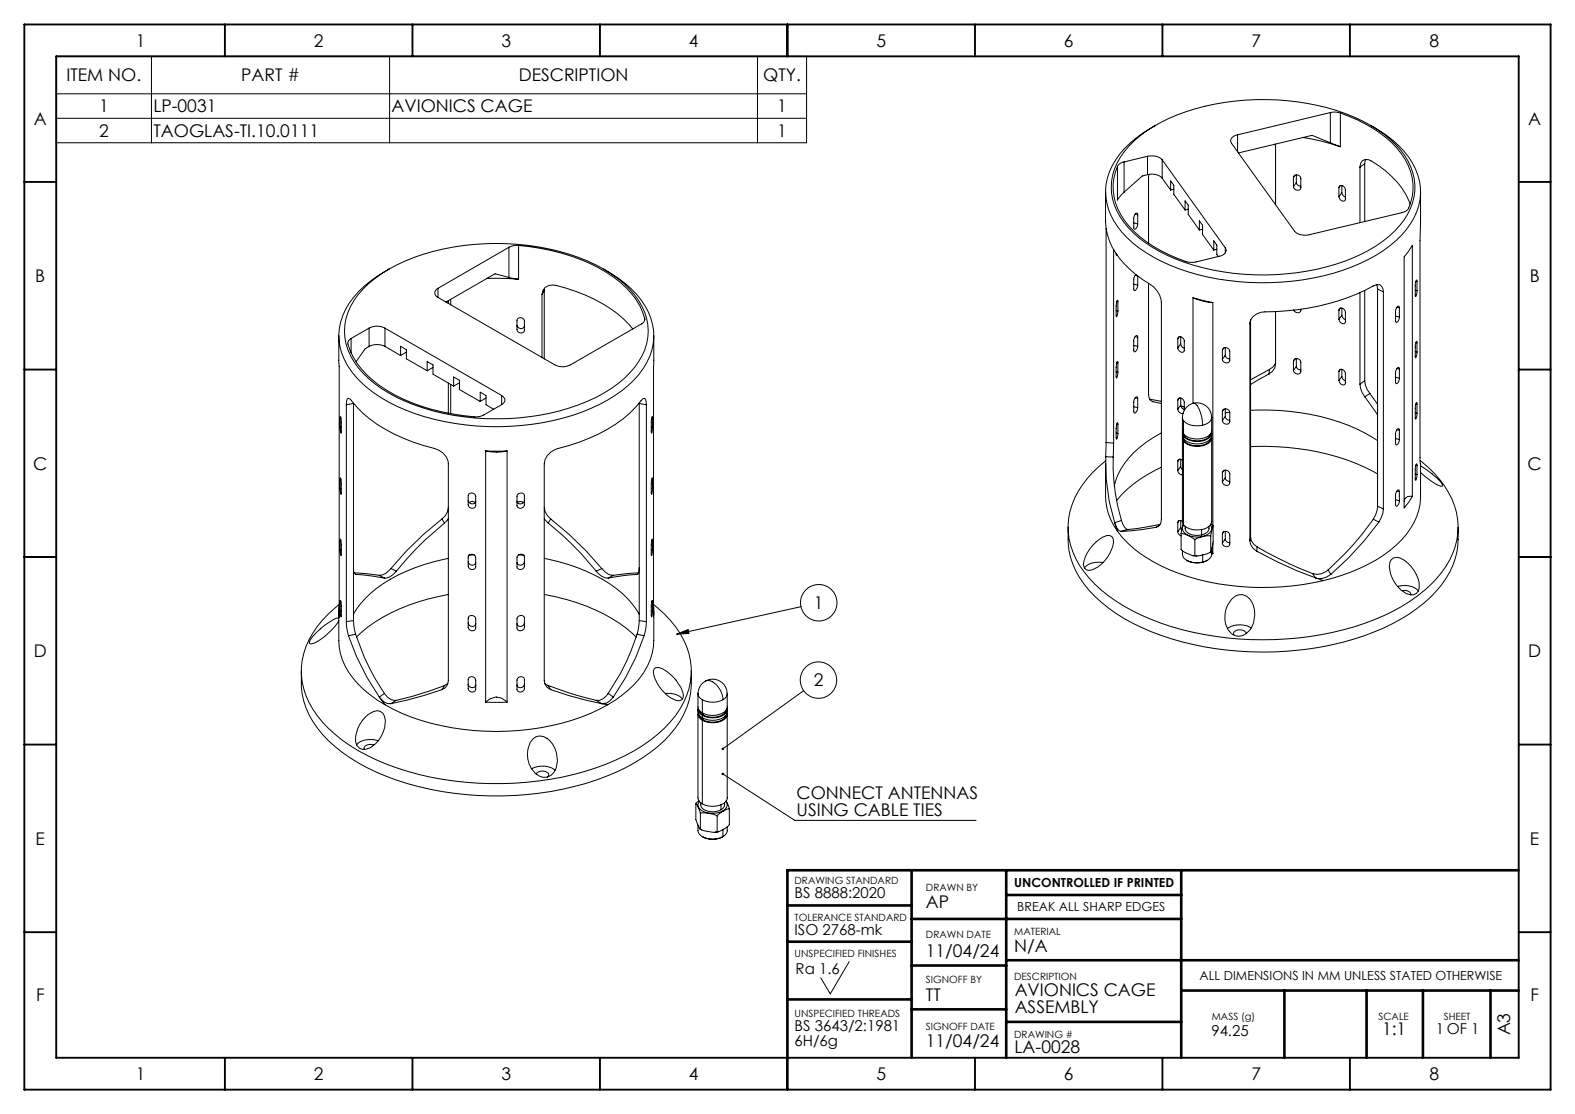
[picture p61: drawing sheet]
<svg xmlns="http://www.w3.org/2000/svg" width="420mm" height="297mm" viewBox="0 0 420 297" stroke-linecap="round" stroke-linejoin="round" font-family="sans-serif">
<defs><g id="words">
<g font-size="4.7">
<text x="36.2" y="12.4">1</text>
<text x="83.7" y="12.4">2</text>
<text x="133.7" y="12.4">3</text>
<text x="183.7" y="12.4">4</text>
<text x="233.7" y="12.4">5</text>
<text x="283.7" y="12.4">6</text>
<text x="333.7" y="12.4">7</text>
<text x="381.2" y="12.4">8</text>
<text x="17.7" y="21.7">ITEM NO.</text>
<text x="64.3" y="21.7">PART #</text>
<text x="138.3" y="21.7">DESCRIPTION</text>
<text x="203.5" y="21.7">QTY.</text>
<text x="26.4" y="29.9">1</text>
<text x="40.9" y="29.9">LP-0031</text>
<text x="104.4" y="29.9">AVIONICS CAGE</text>
<text x="207.3" y="29.9">1</text>
<text x="9" y="33.4">A</text>
<text x="407.5" y="33.4">A</text>
<text x="26.4" y="36.5">2</text>
<text x="40.9" y="36.5">TAOGLAS-TI.10.0111</text>
<text x="207.3" y="36.5">1</text>
<text x="9.4" y="75.2">B</text>
<text x="407.9" y="75.2">B</text>
<text x="8.9" y="125.2">C</text>
<text x="407.4" y="125.2">C</text>
<text x="217.1" y="162.4">1</text>
<text x="9" y="175.2">D</text>
<text x="407.5" y="175.2">D</text>
<text x="217" y="183">2</text>
<text x="212.4" y="213.1">CONNECT ANTENNAS</text>
<text x="212.4" y="217.7">USING CABLE TIES</text>
<text x="9.5" y="225.2">E</text>
<text x="408" y="225.2">E</text>
<text x="246.9" y="242.1">AP</text>
<text x="246.9" y="255">11/04/24</text>
<text x="270.4" y="253.9">N/A</text>
<text x="9.6" y="266.9">F</text>
<text x="246.9" y="266.8">TT</text>
<text x="270.6" y="265.7">AVIONICS CAGE</text>
<text x="408.1" y="266.9">F</text>
<text x="270.6" y="270.2">ASSEMBLY</text>
<text x="368.5" y="275.9">1:1</text>
<text x="246.9" y="279.2">11/04/24</text>
<text x="270.5" y="280.7">LA-0028</text>
<text x="402.7" y="276.1" transform="rotate(-90 402.7 276.1)">A3</text>
<text x="36.2" y="287.9">1</text>
<text x="83.7" y="287.9">2</text>
<text x="133.7" y="287.9">3</text>
<text x="183.7" y="287.9">4</text>
<text x="233.7" y="287.9">5</text>
<text x="283.7" y="287.9">6</text>
<text x="333.7" y="287.9">7</text>
<text x="381.2" y="287.9">8</text>
</g>
<g font-size="4">
<text x="211.9" y="239.4">BS 8888:2020</text>
<text x="211.9" y="249.2">ISO 2768-mk</text>
<text x="212.2" y="259.8">Ra 1.6</text>
<text x="211.9" y="274.9">BS 3643/2:1981</text>
<text x="382.9" y="275.7">1 OF 1</text>
<text x="211.9" y="278.9">6H/6g</text>
<text x="323" y="276.2">94.25</text>
</g>
<g font-size="3.3">
<text x="270.4" y="236.5">UNCONTROLLED IF PRINTED</text>
<text x="271.3" y="242.9">BREAK ALL SHARP EDGES</text>
<text x="319.9" y="261.3">ALL DIMENSIONS IN MM UNLESS STATED OTHERWISE</text>
</g>
<g font-size="2.7">
<text x="211.9" y="235.7">DRAWING STANDARD</text>
<text x="246.9" y="237.6">DRAWN BY</text>
<text x="211.9" y="245.5">TOLERANCE STANDARD</text>
<text x="246.9" y="250.2">DRAWN DATE</text>
<text x="270.4" y="249.2">MATERIAL</text>
<text x="211.9" y="255">UNSPECIFIED FINISHES</text>
<text x="246.9" y="262.2">SIGNOFF BY</text>
<text x="270.4" y="261.3">DESCRIPTION</text>
<text x="211.9" y="271.2">UNSPECIFIED THREADS</text>
<text x="246.9" y="274.5">SIGNOFF DATE</text>
<text x="323.1" y="271.9">MASS (g)</text>
<text x="367.6" y="271.9">SCALE</text>
<text x="385" y="271.9">SHEET</text>
<text x="270.4" y="276.7">DRAWING #</text>
</g>
</g></defs>
<g fill="none" stroke="#000" stroke-width=".5">
<path d="M6.5 6.5h407v284h-407zM15 15h390v267h-390zM60 6.5v8.5M110 6.5v8.5M160 6.5v8.5M210 6.5v8.5M260 6.5v8.5M310 6.5v8.5M360 6.5v8.5M6.5 48.5h8.5M405 48.5h8.5M6.5 98.5h8.5"/>
<path d="M405 98.5h8.5M6.5 148.5h8.5M405 148.5h8.5M6.5 198.5h8.5M405 198.5h8.5M6.5 248.5h8.5M405 248.5h8.5M60 282v8.5M110 282v8.5M160 282v8.5M210 282v8.5M260 282v8.5"/>
<path d="M310 282v8.5M360 282v8.5"/>
</g>
<g fill="none" stroke="#000" stroke-width=".7">
<path d="M243.1 232v50M268.3 232v50M268.3 238.6h46.7M315 232v50M405 232h-195v50M210 241.4h33.1M210 251.1h33.1M243.1 245h71.9M243.1 257.4h25.2M268.3 256h136.7M210 266.4h33.1M243.1 269.1h25.2"/>
<path d="M268.3 272.4h46.7M315 264.1h90M342.5 264.1v17.9M364.4 264.1v17.9M379.4 264.1v17.9M397.5 264.1v17.9"/>
</g>
<g fill="none" stroke="#000" stroke-width=".27">
<path d="M15 15h200.1v23.1h-200.1zM40.4 15v23.1M103.9 15v23.1M202 15v23.1M15 25h200.1M15 31.5h200.1M302.4 37.6a44 44 0 0 1 21.6-9.8 65.7 65.7 0 0 1 37.1 3.4 29.5 29.5 0 0 1 14.3 11.7 14.6 14.6 0 0 1-2.2 17.2 38 38 0 0 1-19.6 11.1 65.5 65.5 0 0 1-42.2-3 27.7 27.7 0 0 1-13.6-12 14.8 14.8 0 0 1 3.2-17.2zM308.2 33.4a26.3 26.3 0 0 0-12.4 12.4 15.5 15.5 0 0 0 3.4 16.1 40.4 40.4 0 0 0 20.2 11.3 68.4 68.4 0 0 0 43.4-3 27.4 27.4 0 0 0 15-13.7 15.3 15.3 0 0 0-3.4-16.1 31.7 31.7 0 0 0-8.9-7M330 35.9v4.6M340 38.4l.1 16.2M347.5 36.7a54.9 54.9 0 0 1 9.9 2.4M354.8 30l1.3-.1 1.3 .2"/>
<path d="M354.8 38.1l2.6 1M354.8 30l-24.8 5.9M354.8 38.1l-4.9-2-19.7 4.7M354.8 30v8.1M357.4 30.1a35.5 35.5 0 0 1 15.2 9.5 14.5 14.5 0 0 1 2.9 16.1l-.5 .5-1.1 .5-24.8 5.9a4.1 4.1 0 0 1-3.9-.9l-16.8-23.5a1.6 1.6 0 0 1 1.6-2.3M357.4 30.1v9M294.8 51.1v8.1a17.6 17.6 0 0 0 6.6 12.7l3.4 2.7a8.1 8.1 0 0 1 4.8 5.3l.1 58.6-.2 1-.5 .7-.7 .4M298 44.3a14.7 14.7 0 0 0 3 16 34.4 34.4 0 0 0 16.5 9.7l1.4-.2 6.2-1.5a1.6 1.6 0 0 0 1.6-2.2M298 44.3v9l1.8-2.1M299.8 43.2a2.42 2.42 0 0 0-1.8 1.1M299.8 43.2v8M302.3 59.4l1.1 .3"/>
<path d="M302.7 57.1l.7 .2M303.4 57.3v-.4h-.5l-.6 1.1 .2 3.1 .5-.2 .4-1.2M303.4 57.3v2.4M306 41.7a4 4 0 0 1 3.9 .9M306 46.6a4 4 0 0 1 3.9 .9M306 41.7l-6.2 1.5M306 41.7v4.9M306 46.6l-1.4 .3-4.8 4.3M306.4 46.5l-.1 18.3M309.9 42.6l16.8 23.5M309.9 47.5l2.3 3.2M309.9 42.6v4.9"/>
<path d="M312.2 50.7v-2.5l.8 1.2v2.4l3 4.2M313 50.4l-.8 .3M316 56v-2.5l.9 1.2v2.4l2.9 4.2M316.9 55.8l-.9 .2M344.9 47.3a1.02 1.02 0 0 1 1.1-.7 1.02 1.02 0 0 1 .9 1v2.4a1.02 1.02 0 0 1-1.1 .7 1.02 1.02 0 0 1-.9-.9M344.9 47.3v2.5M345.4 46.7l-.5 .6M345.7 48.7l.4 .7 .8 .2M345.7 46.6v2.1M345.7 48.7l-.8 1.1M357 50a.85 .85 0 0 1 1-.5 .85 .85 0 0 1 .7 .8l.1 2.8a.84 .84 0 0 1-.9 .5 .84 .84 0 0 1-.7-.8l-.2-.3M357 50v2.5"/>
<path d="M357.5 49.5l-.5 .5M357.8 51.4l.2 .6 .8 .5M357.8 49.5v1.9M357.8 51.4l-.8 1.1M362.7 44.6l.1-1.1a1.78 1.78 0 0 1 2.8-.6 22.7 22.7 0 0 1 10.5 11.5M362.7 44.6v14.8M363.9 43.7v15.4M363.9 43.7l-1.2 .9M364.2 42.5l-.3 1.2M378.8 51.1l-.1 72.5M96.8 77.1a41.7 41.7 0 0 1 21.4-10.7 65.1 65.1 0 0 1 40.7 4.2 25.6 25.6 0 0 1 13 12.7 15.1 15.1 0 0 1-4 16.2 39 39 0 0 1-18.7 10.1 65.2 65.2 0 0 1-43.4-3.6 26 26 0 0 1-13-12.7 15 15 0 0 1 4-16.2zM103.7 71.8l-1 .6"/>
<path d="M116.8 79.3l31.1 18a4.5 4.5 0 0 0 4.3 0l18.9-10.9a1.37 1.37 0 0 0 .8-1.5M116.8 76.9a1.28 1.28 0 0 0-.9 1.2 1.28 1.28 0 0 0 .9 1.2M116.8 76.9v2.4M120.2 79.8v1.5M129.9 74.2l8.4 .2M135.7 74l2.6 .4M135.7 65.9l-18.9 11M135.7 74l-3.7-1-13.1 7.5M135.7 65.9v8.1M138.3 65.4a51.9 51.9 0 0 1 25.3 8.5 20.4 20.4 0 0 1 8.3 11M138.3 65.4l-1.4 .1-1.2 .4M138.3 65.4v9"/>
<path d="M144.5 78.5a2.7 2.7 0 0 1 3.8-2.4 40 40 0 0 1 19.4 10.4l1 1.2M144.5 78.5v16.8M145.1 77.4v18.3M145.1 77.4l-.6 1.1M145.2 76.9l-.1 .5M161 71.8a25.6 25.6 0 0 1 12.6 13.1 15.1 15.1 0 0 1-3.2 14.9 39.1 39.1 0 0 1-20.3 11.7 67.8 67.8 0 0 1-44.2-3.1 28.6 28.6 0 0 1-14.1-12.6 15.1 15.1 0 0 1 2.5-16.5 28.7 28.7 0 0 1 8.4-6.9M295 60.9v57.1M297 66.5v51.6M297.6 67.7l.1 .4 .2-.2M297.6 67.7h.1M302.3 75.8l1.1 .2M302.7 73.4l.7 .2v2.4"/>
<path d="M303 73.2l-.7 1.1 .2 3.2 .3-.1 .3-.5 .3-.9M306.3 75.6v29.6l.1 .8 .4 .7 .6 .4 2.3 .5M318.1 79.4l5.3 1.3M318.1 79.4l3 1 2.3 .3M318.1 79.4v28.1M319.8 61.3v-2.4l.9 1.1v2.5l3 4.2M320.7 61.1l-.9 .2M323.7 66.7v-2.5l.8 1.2v2.4l.4 .6M324.5 66.5l-.8 .2M326.7 66.1v1.3M362.7 78v24.4M363.9 77.4v24.1"/>
<path d="M367.1 75.9l.2 1.2M367.3 77.1v57.9M367.3 77.1l1.6 .7M368.9 77.8a1.64 1.64 0 0 0-1.8-1.9 63.8 63.8 0 0 1-30.7 7.3 3.5 3.5 0 0 0-3.1 3.1M368.9 77.8v57.9M376.6 65.4v67l-2.2 3v-66.9zM377.4 77.4l.5 .1M377.6 75l.3 .1M377.9 75.1l-.1-.5-.4 1.3 .1 3.2 .4-1.6M377.9 75.1v2.4M90.3 89.5l.2 75.1v-3.2M93.6 90.2a1.43 1.43 0 0 0-.8 1.5 21.9 21.9 0 0 0 10.2 12.3 54.1 54.1 0 0 0 24.5 7.1l1.5-.5 4.8-2.7"/>
<path d="M93.6 90.2v3.9M98.4 87.5a4.5 4.5 0 0 1 4.3 0M98.4 92.4a4.8 4.8 0 0 1 4.3 0M98.4 87.5l-4.8 2.7M98.4 87.5v4.9M98.4 92.4l-1 .6-2.4 3.4M102.7 87.5l31.1 17.9M102.7 92.4l4.1 2.4M102.7 87.5v4.9M106.8 94.8v-2.5l1.6 .9v2.5l5.5 3.1M108.4 93.9l-1.6 .9M113.9 98.8v-2.4l1.6 .9v2.5l5.5 3.1"/>
<path d="M115.5 98l-1.6 .8M119.6 80.1v.8M137.9 86.7a1.01 1.01 0 0 0 .9 .9 1.01 1.01 0 0 0 1-.7M138.1 84.9a1.07 1.07 0 0 1 1.7 .7v2.4a1.01 1.01 0 0 1-1 .8 1.01 1.01 0 0 1-.9-.9v-2.5zM171.9 84.9v.5M174.3 89.5v75.1v-3.2M297.6 82.8l.5 .1M297.6 99.1l.5 .1M297.8 80.4h.3M297.8 96.7l.3 .1M298.1 96.8l-.1-.5-.4 1.6 .1 2.9 .4-1.6M298.1 80.4l-.1-.4-.4 1.6 .1 2.9 .4-1.6"/>
<path d="M298.1 80.4v2.5M298.1 96.8v2.4M302.3 92.1l1.1 .3M302.7 89.7l.7 .2M303.4 89.9l-.2-.4h-.3l-.6 1.1 .2 3.2 .3-.1 .3-.4 .3-.9M303.4 89.9v2.5M314.1 90.3a.76 .76 0 0 1 .7-.6 .76 .76 0 0 1 .8 .6l.2 .5v2.6a.76 .76 0 0 1-.7 .6 .76 .76 0 0 1-.8-.6l-.2-.6M314.1 90.3v2.5M314.5 89.8l-.4 .5M314.9 91.7l.1 .5 .8 .6M314.9 89.8v1.9M314.9 91.7l-.8 1.1"/>
<path d="M323.4 80.7v59.5M326 93.3a1.03 1.03 0 0 1 1.1-.6 1.03 1.03 0 0 1 .8 .9v2.5a1.03 1.03 0 0 1-1.1 .6 1.03 1.03 0 0 1-.8-.9M326 93.3v2.5M326.4 92.7l-.4 .6M326.7 94.7l.5 .8 .7 .2M326.7 92.7v2M326.7 94.7l-.7 1.1M333.3 86.3v57.9M333.5 85.5v57.5M333.5 85.2l-.2 1.1M338.4 99.7l-4.9 2.8M338.5 98.5l-.1 1.2"/>
<path d="M338.5 98.5l-5 2.7M340.1 96.7l-.6 1.1-1 .7M340.1 83.1v13.9l-.2 1.1-.6 1-.9 .6M344.9 96.3a1.02 1.02 0 0 1 1.1-.7 1.02 1.02 0 0 1 .9 1v2.4a1.02 1.02 0 0 1-1.1 .7 1.02 1.02 0 0 1-.9-.9M344.9 96.3v2.5M345.4 95.7l-.5 .6M345.7 97.7l.4 .7 .8 .2M345.7 95.6v2.1M345.7 97.7l-.8 1.1M346.9 82.4a.96 .96 0 0 1-.9 1 .96 .96 0 0 1-1-.7M357 82.7a.85 .85 0 0 1 1-.6 .85 .85 0 0 1 .7 .8l.1 2.9a.84 .84 0 0 1-.9 .5 .84 .84 0 0 1-.7-.8l-.2-.4M357 99a.85 .85 0 0 1 1-.5 .85 .85 0 0 1 .7 .7l.1 2.9a.83 .83 0 0 1-.9 .5 .83 .83 0 0 1-.7-.8l-.2-.3"/>
<path d="M357 82.7v2.4M357 99v2.5M357.5 82.1l-.5 .6M357.5 98.5l-.5 .5M357.8 84.1l.2 .5 .8 .6M357.8 82.2v1.9M357.8 98.5v1.9M357.8 84.1l-.8 1M372.1 84.3l1.1 .2M372.5 81.9l.7 .2M372.5 98.2l.7 .2M373.2 98.4l-.2-.4h-.3l-.6 1.1 .2 3.2 .7-.5 .2-.9"/>
<path d="M373.2 82.1l-.2-.5-.3 .1-.6 1.1 .2 3.1 .7-.5 .2-.9M373.2 82.1v2.4M373.2 98.4v2.5M377.4 93.7l.5 .1M377.6 91.3l.3 .1M377.9 91.4l-.1-.4-.4 1.2 .1 3.2 .4-1.6M377.9 91.4v2.4M90.7 111.5l.1-.4 .2 1.1-.1 3.3-.2-1.6M90.7 111.5v2.4M90.7 111.5h.2M90.7 113.9h.3M92.4 107.9l.2-1.5 .4-.2 .4 .2a33.9 33.9 0 0 0 16.7 11.5l5.7 1.7a4.7 4.7 0 0 1 3.8 4v57.9l-.3 1-.6 .8-.8 .6"/>
<path d="M92.4 107.9v57.8M92.4 107.9l1.9-.3v57.8M119.6 102.1v8.1M120.2 102.5v7.8M121 102.9v-2.4l1.5 .9v2.5l5.6 3.1M122.5 102.1l-1.5 .8M128.1 107v-2.4l1.5 .9v2.4l2.1 1.2M129.6 106.1l-1.5 .9M133.8 105.4a1.28 1.28 0 0 1 .9 1.3 1.28 1.28 0 0 1-.9 1.2M133.8 105.4v2.5M172.4 107.9l-.2-1.4-.3-.3-.4 .1a34.2 34.2 0 0 1-16.9 11.6l-2.8 .9a7.7 7.7 0 0 0-6.5 3.7l-.2 1.1v57.9l.2 1 .6 .8 1 .6M172.4 107.9v57.8"/>
<path d="M172.4 107.9l-1.9-.3v57.8M173.7 113.9h.3M173.8 111.5h.2M174 111.5l-.1-.4-.2 1.2v3.2l.3-1.6M174 111.5v2.4M295 118l-.1 3.8M295 118l2 .1M297 118.1l-.1 3.7M297.6 115.4l.5 .2M297.8 113l.3 .1M298.1 113.1l-.1-.4-.4 1.5 .2 2.9 .3-1.5M298.1 113.1v2.5"/>
<path d="M302.3 108.4l1.1 .3M302.7 106.1l.7 .2M303.4 106.3l-.2-.5-.3 .1-.6 1 .2 3.2h.3l.3-.5 .3-.9M303.4 106.3v2.4M306.6 106.4l3.1 .6M309.7 115.4a23.8 23.8 0 0 0-12.2 12.9l-.4 1.3M314.1 109.1a1.18 1.18 0 0 0 1.5 1.1M314.1 106.6a.76 .76 0 0 1 .7-.6 .76 .76 0 0 1 .8 .6l.2 .6v2.2M314.1 106.6v2.5M314.5 106.1l-.4 .5M314.9 108l.1 .6 .8 .6M314.9 106.1v1.9"/>
<path d="M314.9 108l-.8 1.1M314.9 108.2l.9 .3M315.3 111.3v3.5l.3 .9M315.3 115.5l.3 1.5M315.3 116.8v22.3l.3 .8M315.3 111.3l.3 .8M315.3 115.1l.3 1.2M315.3 116.4l.3 1.2M315.6 115.6l.2 .6M315.6 116.9l.2 .7M315.6 112.1a5.2 5.2 0 0 0 5.1 1.3M315.6 112.1v3.6"/>
<path d="M315.6 116.3v.7M315.6 117.6v22.3M315.8 115.9v.3M315.8 117.2v.4M318.3 107.5a3.9 3.9 0 0 0-3 3.8M318.3 107.5a3.9 3.9 0 0 1 4.8 3.8M318.3 107.5h.1a4.9 4.9 0 0 1 2.1 3.7l.2 2.2M322.9 115.6a2.68 2.68 0 0 1-2.7 1.9 4.7 4.7 0 0 1-4.4-1.3M322.9 116.9a2.68 2.68 0 0 1-2.7 1.9 4.8 4.8 0 0 1-4.4-1.2M323.1 115.1a2.4 2.4 0 0 1-2.4 2.4 5.5 5.5 0 0 1-5.1-1.2M323.1 116.4a2.4 2.4 0 0 1-2.4 2.4l-.8 .2a4.8 4.8 0 0 1-4.3-1.4M323.1 111.3v3.5a2.56 2.56 0 0 1-2.4 2.1 5.6 5.6 0 0 1-5.1-1.2"/>
<path d="M323.1 115.5a2.1 2.1 0 0 1-1.6 2.4 5.6 5.6 0 0 1-5.9-.9M323.1 116.8v22.3a2.89 2.89 0 0 1-3.2 2.1 5 5 0 0 1-4.3-1.3M323.1 111.3a2.63 2.63 0 0 1-2.4 2.1M326 109.7a1.03 1.03 0 0 1 1.1-.7 1.03 1.03 0 0 1 .8 1v2.4a1.02 1.02 0 0 1-1 .7 1.02 1.02 0 0 1-.9-1M326 109.7v2.4M326.4 109.1l-.4 .6M326.7 111.1l.5 .7 .7 .2M326.7 109v2.1M326.7 111.1l-.7 1M327.9 109.9l-1.2 .2M333.5 109.4a60.2 60.2 0 0 1 30.6 6.1l3.2 2M333.5 119.1a63.2 63.2 0 0 1 33.8 7.3"/>
<path d="M357.8 100.4l.2 .6 .8 .5M357.8 100.4l-.8 1.1M362.7 102.4l.5 2.3 .8 1.1M363.9 101.5l.2 1.2 1.2 2.2M363.9 101.5l-1.2 .9M364 105.8l3.3 4.8M365.3 104.9l-1.3 .9M365.3 104.9l2 2.9M372.1 100.6l1.1 .3M372.1 116.9l1.1 .3M372.5 114.6l.7 .1M373.2 114.7l-.2-.4-.3 .1-.6 1 .2 3.2 .7-.5 .2-.9"/>
<path d="M373.2 114.7v2.5M377.4 110.1l.5 .1M377.6 107.7h.3M377.9 107.7l-.1-.4-.4 1.2 .1 3.2 .4-1.5M377.9 107.7v2.5M90.7 127.8l.1-.4 .2 1.1-.1 3.3-.2-1.6M90.7 127.8v2.4M90.7 127.8h.2M90.7 130.2h.3M117.9 138.4l-4.9 4-4.6 4.5-4.2 4.7M117.9 138.4l.6 1M118.5 139.4a81.2 81.2 0 0 0-12.8 12.9"/>
<path d="M119.6 135.3l-.2 1-.6 1.1-.9 1M119.6 138.2l-1.1 1.2M124.8 133.4a1.04 1.04 0 0 0 1 .9 1.04 1.04 0 0 0 1.1-.7M125.1 131.7a1.12 1.12 0 0 1 1.8 .6v2.5a1.04 1.04 0 0 1-1.1 .7 1.04 1.04 0 0 1-1-.9v-2.5zM125.1 134l.2-.1a1.04 1.04 0 0 1 1.4 .1M129.5 120.2h5.7M129.5 120.2l2.9 .3 2.8-.3M129.5 120.2v67M135.2 120.2v67M138 134l.6-.3 1 .3M138.1 131.8a.99 .99 0 0 1 1-.4 .99 .99 0 0 1 .7 .7v2.5a1.01 1.01 0 0 1-.9 .9 1.01 1.01 0 0 1-1-.7v-2.5zM139.8 133.4a1.01 1.01 0 0 1-.9 .9 1.01 1.01 0 0 1-1-.7"/>
<path d="M145.1 135.3l.2 1.1 .7 1.1 .9 .9M145.1 138.3l1.1 1.1M146.2 139.4a84.5 84.5 0 0 1 12.8 12.9M146.9 138.4l4.8 4 4.6 4.5 4.2 4.7M146.9 138.4l-.7 1M173.7 130.2h.3M173.8 127.8h.2M174 127.8l-.1-.4-.2 1.3 .1 3.1 .2-1.6M174 127.8v2.4M294.8 123.6v8.8a15.8 15.8 0 0 0 3.2 9.3M294.9 121.8l.1 5.9 .8 5.9 1.5 5.7M294.9 121.8h2"/>
<path d="M296.9 121.8a52.8 52.8 0 0 0 2.1 16.9M297.3 139.3a3.1 3.1 0 0 0 1.6 2.4M297.3 139.3l.7 2.4M299 138.7a2.71 2.71 0 0 0 1.8 2.5M299 138.7l-1.7 .6M309.4 139.8l-8.6 1.4M309.7 124.6a32.5 32.5 0 0 0-12 8.9M314.1 125.4l.5 .9 .7 .3M314.1 123v2.4M314.1 139.3v2.4M314.5 122.4l-.4 .6M314.5 138.8l-.4 .5"/>
<path d="M314.9 124.4l.4 .8M314.9 122.4v2M314.9 138.8v1.9M314.9 124.4l-.8 1M315.3 122.7a.67 .67 0 0 0-.7-.3 .67 .67 0 0 0-.5 .6M315.3 139a.67 .67 0 0 0-.7-.3 .67 .67 0 0 0-.5 .6M315.5 139.7l-.5 2.6M315.7 140a1.68 1.68 0 0 0 .9 2.6 6.1 6.1 0 0 0 4.1 .4M322.8 140a1.55 1.55 0 0 1-.7 2.4l-1.4 .6M322.9 139.7l.6 .6M326 126a1.03 1.03 0 0 1 1.1-.6 1.03 1.03 0 0 1 .8 .9v2.4a1.02 1.02 0 0 1-1 .7 1.02 1.02 0 0 1-.9-.9M326 126v2.5"/>
<path d="M326.4 125.4l-.4 .6M326.7 127.4l.5 .7 .7 .2M326.7 125.3v2.1M326.7 127.4l-.7 1.1M366.2 138.4a79 79 0 0 1-12 13.5M366.2 138.4l1.5 .8M367.3 135l-.4 2.2-.7 1.2M367.3 135l1.6 .7M367.7 139.2l-3.9 4.9-4.2 4.7-4.7 4.3M368.9 135.7l-.1 1.1-1.1 2.4M372.1 133.2l1.1 .3M372.5 130.9l.7 .2"/>
<path d="M373.2 131.1l-.2-.5-.3 .1-.6 1.1 .2 3.1 .7-.5 .2-.9M373.2 131.1v2.4M376.6 132.4a1.58 1.58 0 0 0-2.2 1.3M377.4 126.4l.5 .1M377.6 124h.3M377.9 124l-.1-.4-.4 1.3 .1 3.2 .4-1.6M377.9 124v2.5M378.7 122.8a24.6 24.6 0 0 1 10 15.6 20.8 20.8 0 0 1-7.2 17.5 51.9 51.9 0 0 1-23.3 12 85 85 0 0 1-51.3-2.8 39.4 39.4 0 0 1-19-14.3 18.8 18.8 0 0 1 2-23.2l1.5-1.6 3.4-3.1M378.8 123.6v8.8a18.4 18.4 0 0 1-8.1 14.3 46.9 46.9 0 0 1-17.8 8.1M378.8 124.2a20.6 20.6 0 0 1 5.9 5.1v.3a4.4 4.4 0 0 1-2.9-1.2l-3-2.4M90.7 144.1l.1-.4 .2 1.2-.1 3.3-.2-1.6M90.7 144.1v2.5"/>
<path d="M90.7 144.1h.2M90.7 146.6h.3M94.3 151.4v.9l.2 .6 .3 .2 7.7 1M94.4 152.7l6.7 .7M101.1 153.4l1.4 .7M104.2 151.6a4.1 4.1 0 0 1-3.1 1.8M104.2 151.6l1.5 .7M105.7 152.3a3.9 3.9 0 0 1-3.2 1.8M119.6 148.9a44.8 44.8 0 0 0-20.9 9.4 20.5 20.5 0 0 0-4.4 5.4M119.6 158.5a48 48 0 0 0-23.3 10.1l-1.2 1.2M124.8 149.8a1.04 1.04 0 0 0 1 .9 1.04 1.04 0 0 0 1.1-.7M125.1 148a1.12 1.12 0 0 1 1.8 .7v2.4a1.03 1.03 0 0 1-1.1 .7 1.03 1.03 0 0 1-1-.9v-2.4z"/>
<path d="M126.4 147.9l-1.4 .2M138.1 148.1a.99 .99 0 0 1 1-.4 .99 .99 0 0 1 .7 .8v2.4a1.01 1.01 0 0 1-.9 .9 1.01 1.01 0 0 1-1-.7v-2.4zM138.3 147.9l1.4 .2M139.8 149.8a1.01 1.01 0 0 1-.9 .9 1.01 1.01 0 0 1-1-.7M145.1 148.9a45.1 45.1 0 0 1 20.9 9.4 22.5 22.5 0 0 1 4.5 5.4M145.1 158.5a48.6 48.6 0 0 1 23.7 10.5l.9 .9M159 152.3a4.1 4.1 0 0 0 3.2 1.8M160.5 151.6a3.7 3.7 0 0 0 3 1.8M160.5 151.6l-1.5 .7M163.5 153.4l-1.3 .7M170.3 152.7l-6.8 .7M170.5 151.4l-.1 1-.2 .6-.3 .1-7.7 1"/>
<path d="M173.7 146.6h.3M173.8 144.1h.2M174 144.1l-.1-.4-.2 1.3v3.1l.3-1.5M174 144.1v2.5M284.8 140.5a21.7 21.7 0 0 0 7.2 18.5 51.5 51.5 0 0 0 23.1 12.1 84.7 84.7 0 0 0 53.9-3.7 39.4 39.4 0 0 0 16.6-13.2 20.8 20.8 0 0 0 3.2-13.7M291.4 145.3a8.6 8.6 0 0 1 3.8-2.5h.8l.5 .3a3.9 3.9 0 0 1-.5 4.4 8.4 8.4 0 0 1-5.7 4.6l-.6-.2-.5-.4a4.5 4.5 0 0 1 .8-4.2zM294.1 150a5.1 5.1 0 0 0-4.9 1.4M298 141.7a33.1 33.1 0 0 0 16.4 11.2 69.3 69.3 0 0 0 38.5 1.9M300.8 141.2l-1.9 .5M308.3 140.6l-3.6 .6-5.8 .5M309.2 140l-.9 .6M314.1 141.7l.2 .7 .7 .5"/>
<path d="M314.9 140.7l.2 .6M314.9 140.7l-.8 1M315 142.3l1.8 .5 1.8 1.1M315 142.3v4.2a7 7 0 0 0 3.6 1.6M315.3 146.8a2.36 2.36 0 0 0 2 3 6.3 6.3 0 0 0 3.4 .1M316.1 140.4a1.92 1.92 0 0 0 1.9 2.2h2.4M316.4 149.4l.2 .1a6 6 0 0 0 4 .4M318.2 148.2h1M318.6 143.9v4.2M320.4 141.2v1.4M320.7 143h.1M320.7 147.9v2"/>
<path d="M320.7 149.9h-.1M320.7 143l-2.1 .9M320.7 148l-1 .2-1.1-.1M322 149.4l-1.4 .5M322.4 140.4a1.98 1.98 0 0 1-2 2.2M322.9 142.9l-1.1-.1-1.1 .2M322.9 147.1l-1.1 .6-1.1 .3M322.9 142.9v4.2M322.9 147.1l-.2 .2M323.1 146.4a2.62 2.62 0 0 1-2.4 3.5M323.1 147.6h.3M323.1 147.1l.3 .5"/>
<path d="M323.4 144.9v2.7M323.5 140.3l-.6 2.6M323.5 140.3v4.2l-.6 2.6M326 142.3a1.03 1.03 0 0 1 1.1-.6 1.03 1.03 0 0 1 .8 .9v2.5a1.02 1.02 0 0 1-1.1 .6 1.02 1.02 0 0 1-.8-.9M326 142.3v2.5M326.4 141.7l-.4 .6M326.7 143.7l.5 .8 .7 .2M326.7 141.7v2M326.7 143.7l-.7 1.1M328.4 159.7a3.1 3.1 0 0 1 5.4 .7 6.6 6.6 0 0 1-2.4 9 3.2 3.2 0 0 1-3.9-1.4 7.2 7.2 0 0 1 .9-8.3zM333.3 144.2l.2 1 .7 1 .9 .8M333.5 143l.2 1.1 .7 1 .8 .7"/>
<path d="M333.5 143l-.2 1.2M335.1 147l5.4 2.7 5.2 2.4 5.2 2M335.2 145.8l2.9 1.6a104.8 104.8 0 0 0 11.9 5.5M335.2 145.8l-.1 1.2M350 152.9l.9 1.2M350.9 154.1l2 .7M354.2 151.9a4.2 4.2 0 0 1-4.2 1M354.2 151.9l.7 1.2M354.9 153.1a4.2 4.2 0 0 1-4 1M370.9 149.3a2.33 2.33 0 0 1 3.5 0 9 9 0 0 1 4.1 7.4 1.93 1.93 0 0 1-2.4 1.9 8.1 8.1 0 0 1-5.3-5.6l-.3-1.8 .1-1.2zM372.7 156.3a5.5 5.5 0 0 1 5.5 1.3M373.9 157.5l.2-.1a1.45 1.45 0 0 1 2.1 1.2"/>
<path d="M80.4 178.9a21.7 21.7 0 0 0 7.2 18.6 52.8 52.8 0 0 0 24.1 12.2 84.4 84.4 0 0 0 52.5-3.8 39 39 0 0 0 17.1-13.5 20.7 20.7 0 0 0 3.1-13.5M90.3 163v7.8a17.8 17.8 0 0 0 6.7 13.1l3.6 2.8 2.1 1.2M90.3 164.8a4.7 4.7 0 0 0-3 1.4l-2.6 2.1a7.5 7.5 0 0 0-2.2 2.9v.4a3.5 3.5 0 0 0 2.9-1l1.7-1.4a11.4 11.4 0 0 0 3.2-3.8M90.5 161.1a23.9 23.9 0 0 0-10.1 16.9 20.9 20.9 0 0 0 7.2 16.2 53.3 53.3 0 0 0 24.1 12.3 85.8 85.8 0 0 0 49.9-2.7 42.9 42.9 0 0 0 18.5-13 18.8 18.8 0 0 0 0-23.8 32.6 32.6 0 0 0-5.8-5.9M90.7 160.5l.1-.4 .2 1.1-.1 3.3-.2-1.6M90.7 160.5v2.4M90.7 160.5h.2M90.7 162.9h.3M92.4 165.7v1.2l.5 2.6M92.9 169.5l2.2 5.6 2.8 5.5 3.2 5.2M94.3 165.4l.5 3.7M94.3 165.4l-1.9 .3"/>
<path d="M94.8 169.1a61.6 61.6 0 0 0 7.7 15.8M94.8 169.1l-1.9 .4M124.8 166.1a1.03 1.03 0 0 0 1 .9 1.03 1.03 0 0 0 1.1-.7M125.1 164.3a1.12 1.12 0 0 1 1.8 .7v2.4a1.03 1.03 0 0 1-1.1 .8 1.03 1.03 0 0 1-1-1v-2.4zM138.1 164.5a.99 .99 0 0 1 1-.4 .99 .99 0 0 1 .7 .7v2.4a1.01 1.01 0 0 1-.9 1 1.01 1.01 0 0 1-1-.8v-2.4zM139.8 166.1a1.01 1.01 0 0 1-.9 .9 1.01 1.01 0 0 1-1-.7M169.9 169.1a59.2 59.2 0 0 1-7.7 15.8M169.9 169.1l1.9 .4M170.5 165.4l-.6 3.7M170.5 165.4l1.9 .3M171.8 169.5l-2.2 5.6-2.7 5.5-3.4 5.2M172.4 165.7l-.6 3.8"/>
<path d="M173.7 162.9h.3M173.8 160.5h.2M174 160.5l-.1-.4-.2 1.2v3.2l.3-1.6M174 160.5v2.4M174.3 163v7.8a17.8 17.8 0 0 1-6.6 13.1l-3.6 2.8-2 1.2M174.4 178.3l.5-.3a4.4 4.4 0 0 1 3.6 1.5 11.4 11.4 0 0 1 3.7 5.9l-.1 .7-.3 .5a3.8 3.8 0 0 1-4-1.3 9.7 9.7 0 0 1-3.6-6.4zM180.4 169.1l3.1-1.3 .2 1.1zM213.6 161.7l-33.2 7.4M332.3 168.9a1.92 1.92 0 0 0-3.4 0l.1 .4M333.7 167.4a5.9 5.9 0 0 0-6.4 .2M97.4 191.2a3.9 3.9 0 0 1 4-1.6 3.5 3.5 0 0 1 1.2 4.4 7.9 7.9 0 0 1-5.1 5.8 2.2 2.2 0 0 1-2.7-2 8.4 8.4 0 0 1 2.6-6.6zM99.7 198.6h-.2a1.71 1.71 0 0 0-2.4 .9l.1 .3"/>
<path d="M100.9 197.5a5.7 5.7 0 0 0-5.8 1.1M101.1 185.8a3.5 3.5 0 0 0 3.1 1.8M101.1 185.8l1.6 2.1M102.5 184.9a3.3 3.3 0 0 0 3.2 1.8M102.5 184.9l-1.4 .9M102.7 187.9a59.7 59.7 0 0 0 29.7 7.1 61.8 61.8 0 0 0 29.7-7.1M105.7 186.7l-1.5 .9M117.9 183.9l-4.9 1.6-8.8 2.1M118.5 182.8a96.8 96.8 0 0 1-12.8 3.9M118.5 182.8l-.6 1.1M119.4 182.2l-.9 .6M124.8 182.4a1.03 1.03 0 0 0 1 .9 1.03 1.03 0 0 0 1.1-.7"/>
<path d="M125.1 180.7a1.12 1.12 0 0 1 1.8 .6v2.5a1.03 1.03 0 0 1-1.1 .7 1.03 1.03 0 0 1-1-.9v-2.5zM129.5 187.2h5.7M129.5 187.2a3.7 3.7 0 0 1 5.7 0M138.1 180.8a.99 .99 0 0 1 1-.4 .99 .99 0 0 1 .7 .7v2.5a1.01 1.01 0 0 1-.9 .9 1.01 1.01 0 0 1-1-.7v-2.5zM139.8 182.4a1.01 1.01 0 0 1-.9 .9 1.01 1.01 0 0 1-1-.7M142.1 197a3.4 3.4 0 0 1 5.2 1.3 7.3 7.3 0 0 1 .3 7.8 3.1 3.1 0 0 1-4.9 .1 6.9 6.9 0 0 1-.6-9.2zM145.3 182.2l.9 .6M146.2 182.8a90.6 90.6 0 0 0 12.8 3.9M146.2 182.8l.7 1.1M146.9 183.9l4.8 1.6 8.8 2.1M159 186.7l1.5 .9M160.5 187.6l1.6 .3"/>
<path d="M162.2 184.9a3.5 3.5 0 0 1-3.2 1.8M162.2 184.9l1.3 .9M163.5 185.8a3.1 3.1 0 0 1-3 1.8M177.4 184.9a5.1 5.1 0 0 1 4.6 1.5M186.1 185v3.5a1.84 1.84 0 0 0 1.2 1.6M186.1 189.1a2.03 2.03 0 0 0 1.2 2.3M186.1 190.4v22.3a1.84 1.84 0 0 0 1.2 1.6M186.1 185a1.95 1.95 0 0 0 1.2 1.5M186.2 188.8a1.76 1.76 0 0 0 1.1 1.9M186.2 190.1a1.83 1.83 0 0 0 1.1 1.9M186.4 189.3l.5 .9 .6 .4M186.4 190.6l.5 .9 .6 .4"/>
<path d="M187.3 186.5a6 6 0 0 0 5.5 0M187.3 186.5v3.6M187.3 190.7v.7M187.3 192v22.3M187.5 190.2v.4M187.5 191.5v.4M188.1 181.6a3.8 3.8 0 0 0-2 3.4M188.1 181.6a3.9 3.9 0 0 1 5.8 3.4M188.1 181.6a3.4 3.4 0 0 1 3.9 2.2l.6 1.4 .2 1.3M193.7 189.3a3 3 0 0 1-3 1.9 5.9 5.9 0 0 1-3.2-.6M193.7 190.6a3 3 0 0 1-3 1.9 5.9 5.9 0 0 1-3.2-.6M193.9 188.8a1.77 1.77 0 0 1-1.5 2.1 6.1 6.1 0 0 1-5.1-.2"/>
<path d="M193.9 190.1a1.77 1.77 0 0 1-1.5 2.1 6.3 6.3 0 0 1-5.1-.2M193.9 185v3.5a3 3 0 0 1-3.2 2.2 5.9 5.9 0 0 1-3.4-.6M193.9 189.1a2.36 2.36 0 0 1-2.3 2.7 5.9 5.9 0 0 1-4.3-.4M193.9 190.4v22.3a2.33 2.33 0 0 1-2.3 2.1 5.9 5.9 0 0 1-4.3-.5M193.9 185a1.82 1.82 0 0 1-1.1 1.5M214.3 184.1l-21.5 15.5M141.7 205a6.1 6.1 0 0 1 6.4 .3M143 206.4a2.05 2.05 0 0 1 3.3 .1l-.4 .7M185.6 214.3l.3 .3 .9 2.2M185.6 214.3v4.2l.6 1.6 .6 .9M186.4 213.5l-.8 .8M186.5 213.7a1.74 1.74 0 0 0 1.1 2.7 6.3 6.3 0 0 0 5.2-.2"/>
<path d="M186.8 216.8l1.1-.1a7.2 7.2 0 0 1 3.3 .8M186.8 216.8v4.2M186.9 214a2.19 2.19 0 0 0 2.3 2.4 4.7 4.7 0 0 0 3.1-.5M191.2 217.5v4.3M192.3 214.6v1.3M192.8 206.3l19.1 12.4h48.4M192.8 216.2h.1M192.9 216.2l-1.7 1.3M193.2 214a1.62 1.62 0 0 1-.9 1.9M193.6 213.7a1.61 1.61 0 0 1-.8 2.5M193.6 213.5l.9 2.1M194.5 215.6l-.8 .2-.8 .4"/>
<path d="M194.5 215.6v4.2l-1.6 1.4-1.7 .6M186.1 220a2.68 2.68 0 0 0 2.3 3.5 6 6 0 0 0 4.4-.4M186.7 221l.4 .3M186.8 221a8.3 8.3 0 0 0 4.4 .8M187.3 223.1a5.7 5.7 0 0 0 5.5 0M191.6 221.7l-.9 .2M192.8 221.1v2M193.9 220.4a2.31 2.31 0 0 1-1.1 2.7M226.4 256.4l-5 8.6-2.5-4.3"/>
<circle cx="218.3" cy="160.7" r="4.8"/>
<circle cx="218.3" cy="181.3" r="4.8"/>
</g>
<path d="M192.5 199.4v.4l.3-.2-.3 .2a.34 .34 0 0 0 .5 .1 .34 .34 0 0 0 0-.5 .34 .34 0 0 0-.5 0zM180.4 169.1l3.1-1.3 .2 1.1zM192.4 206.2a.35 .35 0 0 0 .2 .5 .35 .35 0 0 0 .5-.4 .35 .35 0 0 0-.6-.2l.3 .2z" fill="#000"/>
<use href="#words"/>
</svg>
